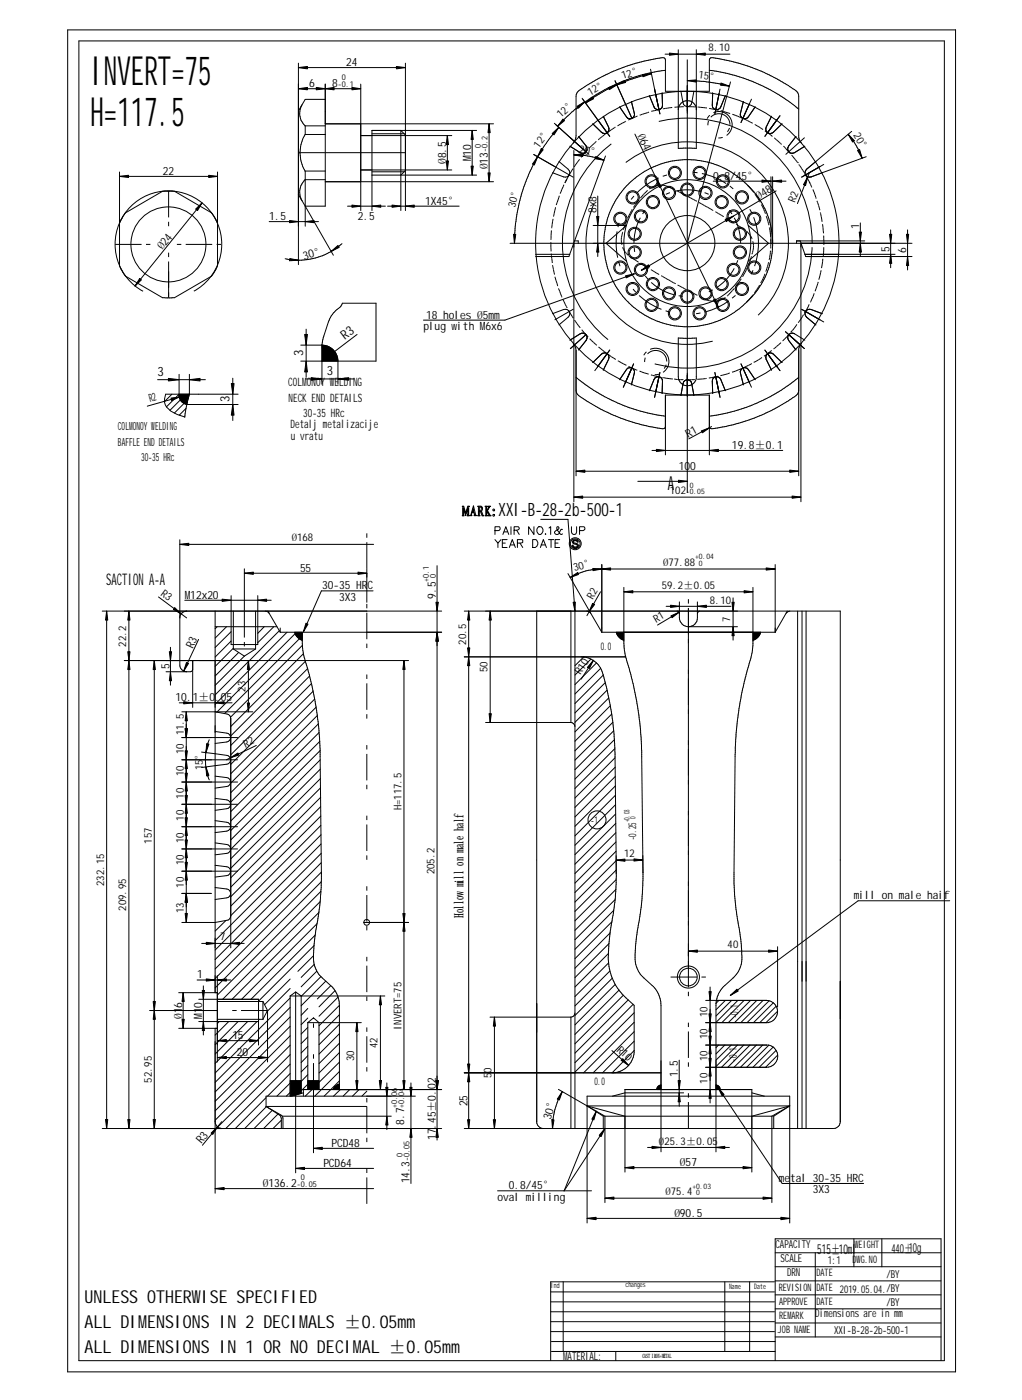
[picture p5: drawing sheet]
<svg xmlns="http://www.w3.org/2000/svg" width="235mm" height="322mm" viewBox="0 0 235 322" stroke-linecap="round" stroke-linejoin="round" font-family="sans-serif">
<defs><g id="words">
<g font-size="9.3">
<text x="20.8" y="19.5">INVERT=75</text>
<text x="20.8" y="29">H=117.5</text>
</g>
<text font-size="4.4" x="153.8" y="112.9">A</text>
<text font-size="4.2" x="114.8" y="118.8">XXI-B-28-2b-500-1</text>
<g font-size="4.1">
<text x="19.5" y="305.9">ALL DIMENSIONS IN 2 DECIMALS ±0.05mm</text>
<text x="19.5" y="300.1">UNLESS OTHERWISE SPECIFIED</text>
<text x="19.5" y="311.7">ALL DIMENSIONS IN 1 OR NO DECIMAL ±0.05mm</text>
</g>
<text font-size="3.7" x="24.5" y="134.8">SACTION A-A</text>
<text font-size="3.2" x="188.2" y="288.8">515±10ml</text>
<g font-size="3">
<text x="69.8" y="82.1" transform="rotate(-90 69.8 82.1)">3</text>
<text x="79.4" y="78.3" transform="rotate(-37 79.4 78.3)">R3</text>
<text x="36.3" y="86.6">3</text>
<text x="75.2" y="86.5">3</text>
<text x="52.9" y="92.7" transform="rotate(-90 52.9 92.7)">3</text>
<text x="106.7" y="211.3" transform="rotate(-90 106.7 211.3)">Hollow mill on male half</text>
</g>
<text font-size="2.9" x="205.3" y="288.6">440±10g</text>
<g font-size="2.7">
<text x="66.4" y="89">COLMONOY WELDING</text>
<text x="66.4" y="92.6">NECK END DETAILS</text>
<text x="69.8" y="96">30-35 HRc</text>
<text x="66.9" y="98.6">Detalj metalizacije</text>
<text x="67" y="101.3">u vratu</text>
</g>
<g font-size="2.6">
<text x="79.7" y="15.2">24</text>
<text x="71.2" y="20.1">6</text>
<text x="76.5" y="20.1">8</text>
<text x="133.1" y="35.2" transform="rotate(10 133.1 35.2)">20°</text>
<text x="146.7" y="31.4" transform="rotate(64 146.7 31.4)">Ø64</text>
<text x="37.5" y="40.2">22</text>
<text x="102.7" y="37.8" transform="rotate(-90 102.7 37.8)">Ø8.5</text>
<text x="108.5" y="37.2" transform="rotate(-90 108.5 37.2)">M10</text>
<text x="112.3" y="39" transform="rotate(-90 112.3 39)">Ø13</text>
<text x="164.2" y="41.3">0.8/45°</text>
<text x="97.9" y="47.1">1X45°</text>
<text x="174.6" y="46" transform="rotate(-30 174.6 46)">Ø48</text>
<text x="62" y="50.7">1.5</text>
<text x="82.4" y="50.7">2.5</text>
<text x="137.3" y="49.1" transform="rotate(-90 137.3 49.1)">8x8</text>
<text x="197.8" y="52.6" transform="rotate(-90 197.8 52.6)">1</text>
<text x="37.4" y="57.7" transform="rotate(-51 37.4 57.7)">Ø24</text>
<text x="70" y="59.8" transform="rotate(-15 70 59.8)">30°</text>
<text x="204.8" y="57.9" transform="rotate(-90 204.8 57.9)">5</text>
<text x="208.7" y="58.2" transform="rotate(-90 208.7 58.2)">6</text>
<text x="97.5" y="76">plug with M6x6</text>
<text x="98.1" y="73.4">18 holes Ø5mm</text>
<text x="34.5" y="92.6" transform="rotate(-16 34.5 92.6)">R2</text>
<text x="27.1" y="99.1">COLMONOY WELDING</text>
<text x="158.5" y="100.8" transform="rotate(-28 158.5 100.8)">R1</text>
<text x="27.1" y="102.7">BAFFLE END DETAILS</text>
<text x="32.5" y="106.2">30-35 HRc</text>
<text x="168.5" y="103.4">19.8±0.1</text>
<text x="156.3" y="108.2">100</text>
<text x="69.1" y="131.6">55</text>
<text x="42.5" y="137.9">M12x20</text>
<text x="74.2" y="135.7">30-35 HRC</text>
<text x="100.3" y="137.9" transform="rotate(-90 100.3 137.9)">9.5</text>
<text x="78.1" y="138.3">3X3</text>
<text x="44.4" y="149.5" transform="rotate(-65 44.4 149.5)">R3</text>
<text x="39" y="154.1" transform="rotate(-90 39 154.1)">5</text>
<text x="40.4" y="161.5">10.1±0</text>
<text x="49.5" y="161.5">.05</text>
<text x="196.6" y="207.1">mill on male haif</text>
<text x="45.4" y="225.3">1</text>
<text x="41.9" y="232.1" transform="rotate(-90 41.9 232.1)">6</text>
<text x="46.5" y="232.1" transform="rotate(-90 46.5 232.1)">0</text>
<text x="41.9" y="234.7" transform="rotate(-90 41.9 234.7)">Ø1</text>
<text x="46.5" y="234.7" transform="rotate(-90 46.5 234.7)">M1</text>
<text x="53.5" y="239.3">15</text>
<text x="54.5" y="243.2">20</text>
<text x="100.4" y="250.9" transform="rotate(-90 100.4 250.9)">02</text>
<text x="156.1" y="248.1" transform="rotate(-90 156.1 248.1)">1.5</text>
<text x="107.7" y="254.8" transform="rotate(-90 107.7 254.8)">25</text>
<text x="126.8" y="258" transform="rotate(-75 126.8 258)">30°</text>
<text x="46.4" y="263.6" transform="rotate(-50 46.4 263.6)">R3</text>
<text x="93.1" y="259" transform="rotate(-90 93.1 259)">8.7</text>
<text x="100.4" y="262.6" transform="rotate(-90 100.4 262.6)">17.45±0.</text>
<text x="74.5" y="268.8">PCD64</text>
<text x="76.3" y="264.2">PCD48</text>
<text x="156.5" y="268.5">Ø57</text>
<text x="60.5" y="273.5">Ø136.2</text>
<text x="94.3" y="272.6" transform="rotate(-90 94.3 272.6)">14.3</text>
<text x="117.1" y="273.9">0.8/45°</text>
<text x="179.3" y="272.2">metal 30-35 HRC</text>
<text x="187.2" y="274.9">3X3</text>
<text x="114.6" y="276.5">oval milling</text>
<text x="155.3" y="280.3">Ø90.5</text>
</g>
<g font-size="2.5">
<text x="163.2" y="11.8">8.10</text>
<text x="160.8" y="18" transform="rotate(8 160.8 18)">15°</text>
<text x="135.8" y="22.1" transform="rotate(-30 135.8 22.1)">12°</text>
<text x="143.4" y="18.2" transform="rotate(-18 143.4 18.2)">12°</text>
<text x="129.1" y="27.3" transform="rotate(-42 129.1 27.3)">12°</text>
<text x="124.1" y="34.2" transform="rotate(-54 124.1 34.2)">12°</text>
<text x="196.5" y="31.1" transform="rotate(60 196.5 31.1)">20°</text>
<text x="118.6" y="47.9" transform="rotate(-75 118.6 47.9)">30°</text>
<text x="183" y="46.7" transform="rotate(-69 183 46.7)">R2</text>
<text x="154.2" y="113.8">102</text>
<text x="67.2" y="124.7">Ø168</text>
<text x="132.2" y="131.6" transform="rotate(-15 132.2 131.6)">30°</text>
<text x="152.7" y="130.4">Ø77.88</text>
<text x="36.9" y="137" transform="rotate(37 36.9 137)">R3</text>
<text x="152.4" y="135.7">59.2±0.05</text>
<text x="136.5" y="138.1" transform="rotate(-60 136.5 138.1)">R2</text>
<text x="151" y="143.4" transform="rotate(-30 151 143.4)">R1</text>
<text x="163.4" y="139">8.10</text>
<text x="168.1" y="143.2" transform="rotate(-90 168.1 143.2)">7</text>
<text x="29" y="148.9" transform="rotate(-90 29 148.9)">22.2</text>
<text x="107.3" y="148.5" transform="rotate(-90 107.3 148.5)">20.5</text>
<text x="138.3" y="149.8">0.0</text>
<text x="112.2" y="154.8" transform="rotate(-90 112.2 154.8)">50</text>
<text x="133.7" y="155.5" transform="rotate(-57 133.7 155.5)">R10</text>
<text x="56.6" y="159.3" transform="rotate(-90 56.6 159.3)">23</text>
<text x="42.3" y="173.6" transform="rotate(-90 42.3 173.6)">10</text>
<text x="42.3" y="169.4" transform="rotate(-90 42.3 169.4)">11.5</text>
<text x="56.5" y="172.2" transform="rotate(-26 56.5 172.2)">R2</text>
<text x="42.3" y="178.8" transform="rotate(-90 42.3 178.8)">10</text>
<text x="46.7" y="177.4" transform="rotate(-90 46.7 177.4)">15</text>
<text x="46.7" y="175" transform="rotate(-90 46.7 175)">°</text>
<text x="42.3" y="183.9" transform="rotate(-90 42.3 183.9)">10</text>
<text x="42.3" y="189" transform="rotate(-90 42.3 189)">10</text>
<text x="92.4" y="186.6" transform="rotate(-90 92.4 186.6)">H=117.5</text>
<text x="136" y="189.7">-1</text>
<text x="34.9" y="194.3" transform="rotate(-90 34.9 194.3)">157</text>
<text x="42.3" y="194.2" transform="rotate(-90 42.3 194.2)">10</text>
<text x="143.7" y="197.5" transform="rotate(-1 143.7 197.5)">12</text>
<text x="146.5" y="193.5" transform="rotate(-90 146.5 193.5)">-0.25</text>
<text x="42.3" y="199.3" transform="rotate(-90 42.3 199.3)">10</text>
<text x="100" y="201.4" transform="rotate(-90 100 201.4)">205.2</text>
<text x="24" y="204" transform="rotate(-90 24 204)">232.15</text>
<text x="29" y="209.7" transform="rotate(-90 29 209.7)">209.95</text>
<text x="42.3" y="204.5" transform="rotate(-90 42.3 204.5)">10</text>
<text x="42.3" y="210.3" transform="rotate(-90 42.3 210.3)">13</text>
<text x="50.7" y="216.6">7</text>
<text x="167.5" y="218.4">40</text>
<text x="92.4" y="237.2" transform="rotate(-90 92.4 237.2)">INVERT=75</text>
<text x="162.9" y="239.3" transform="rotate(-90 162.9 239.3)">10</text>
<text x="162.9" y="234.2" transform="rotate(-90 162.9 234.2)">10</text>
<text x="169.9" y="234.6" transform="rotate(-90 169.9 234.6)">-0.1</text>
<text x="81.5" y="244.5" transform="rotate(-90 81.5 244.5)">30</text>
<text x="87" y="241.4" transform="rotate(-90 87 241.4)">42</text>
<text x="141.9" y="242" transform="rotate(42 141.9 242)">R10</text>
<text x="162.9" y="244.5" transform="rotate(-90 162.9 244.5)">10</text>
<text x="169.7" y="244.5" transform="rotate(-90 169.7 244.5)">-0.1</text>
<text x="34.9" y="249.4" transform="rotate(-90 34.9 249.4)">52.95</text>
<text x="113.2" y="248.3" transform="rotate(-90 113.2 248.3)">5</text>
<text x="113.2" y="247.1" transform="rotate(-90 113.2 247.1)">0</text>
<text x="136.9" y="249.8">0.0</text>
<text x="162.9" y="249.6" transform="rotate(-90 162.9 249.6)">10</text>
<text x="151.7" y="263.6">Ø25.3±0.05</text>
<text x="153.2" y="275.3">Ø75.4</text>
<text x="178.6" y="287.4">CAPACITY</text>
<text x="179.7" y="290.6">SCALE</text>
<text x="181.2" y="293.9">DRN</text>
<text x="190.6" y="291">1:1</text>
<text x="204.1" y="294.4">/BY</text>
<text x="187.7" y="303.3">Dimensions are in mm</text>
<text x="204.1" y="300.8">/BY</text>
<text x="192" y="307.2">XXI-B-28-2b-500-1</text>
<text x="129.7" y="313.3">MATERIAL:</text>
</g>
<g font-size="2.4">
<text x="196.8" y="287.5">WEIGHT</text>
<text x="188" y="294">DATE</text>
<text x="196.3" y="290.8">D</text>
<text x="197.2" y="290.8">WG.NO</text>
<text x="179.3" y="297.3">REVISION</text>
<text x="188" y="297.3">DATE 2019.05.04./BY</text>
<text x="179.4" y="300.5">APPROVE</text>
<text x="179.4" y="303.7">REMARK</text>
<text x="188" y="300.5">DATE</text>
<text x="179.1" y="306.9">JOB NAME</text>
</g>
<g font-size="1.9">
<text x="77.8" y="20.1">-0.1</text>
<text x="78.7" y="18.4">0</text>
<text x="110.7" y="34.1" transform="rotate(-90 110.7 34.1)">0</text>
<text x="112.3" y="35.1" transform="rotate(-90 112.3 35.1)">-0.2</text>
<text x="98.7" y="134" transform="rotate(-90 98.7 134)">+0.1</text>
<text x="100.3" y="133.1" transform="rotate(-90 100.3 133.1)">0</text>
<text x="91.4" y="255.1" transform="rotate(-90 91.4 255.1)">+0.</text>
<text x="91.4" y="252.4" transform="rotate(-90 91.4 252.4)">06</text>
<text x="93" y="255.1" transform="rotate(-90 93 255.1)">+0.</text>
<text x="93" y="252.4" transform="rotate(-90 93 252.4)">04</text>
<text x="92.7" y="266.4" transform="rotate(-90 92.7 266.4)">0</text>
<text x="94.3" y="267.4" transform="rotate(-90 94.3 267.4)">-0.05</text>
<text x="68.3" y="273.5">-0.05</text>
<text x="69.3" y="271.9">0</text>
</g>
<g font-size="1.7">
<text x="157.9" y="113.8">-0.05</text>
<text x="158.8" y="112.3">0</text>
<text x="160" y="128.8">+0.04</text>
<text x="160.9" y="130.3">0</text>
<text x="144.9" y="189.3" transform="rotate(-90 144.9 189.3)">+0.03</text>
<text x="146.3" y="188.5" transform="rotate(-90 146.3 188.5)">0</text>
<text x="159.4" y="273.8">+0.03</text>
<text x="160.3" y="275.3">0</text>
<text x="126.8" y="296.7">Ind</text>
<text x="144" y="296.4">changes</text>
<text x="167.9" y="296.9">Name</text>
<text x="173.7" y="296.9">Date</text>
</g>
<text font-size="1.4" x="147.9" y="312.8">CAST IRON+METAL</text>
</g></defs>
<g fill="none" stroke="#000" stroke-width=".23">
<path d="M18.2 9.4h199.2v304h-199.2zM68.7 14.5v46.4M68.7 15.6h24.6M74.9 19.4v28.1h-4.6M83.1 19.4v29.1M93.3 14.5v34M141.6 18.6l3.9 8.7M149.8 15.9l2.1 10.3M150 17l-2.5 .6-4.3 1.4-4.2 2-4.2 2.7M153.1 12.5h15M153.2 16.2a39.9 39.9 0 0 0-10.5 2.8l-3.5 1.6-1.8 1.1-2.4 1.6-2.4 1.8M156.2 11.5v22.7h4.1v-22.7"/>
<path d="M158.2 19.7v6.4M158.2 18.6l4.1 .2 5.6 1M163.3 16.2a39.1 39.1 0 0 1 8.6 2.1l5.4 2.3 3.2 2 3.4 2.5M168.2 18.9l-2.6 9.9M220 6.8v309.2h-204.4v-309.1h204.4M27.5 39.6v21.6l1.4 2.4 8.5 5h.8h2l8.5-5 1.4-2.4v-21.6M68.7 20.4h14.4M69.6 24.1a3.9 3.9 0 0 0 .6 4.9h4.7M70.2 31h4.7M70.3 29a4.3 4.3 0 0 1-.6 3.1l-.1 .4a8.6 8.6 0 0 0-.3 4.6l.9 2.3h4.7M70.3 39.4v12.7M74.9 28.5h38.7"/>
<path d="M74.9 22.9h-4.6l-1.6 2.7M83.1 31.2h20.9M83.1 39.1h20.9M85.6 39.6h7.5M85.6 30.8h7.5M93.3 31.1l-1-1.1v18.5M93.3 39.3l-1 1M103 31.2v7.9M108.7 30v10.3M109.7 30h-24.1v18.5M112.6 28.5v13.4M122.9 35.6l9.1 5.2"/>
<path d="M127.6 28.4l3.7 3.3M127.9 28.6l3.4 3.1M128.7 29.3l-2.7 3.3a39.8 39.8 0 0 0-6.7 15.5l-.6 3.3-.3 4.6M128.7 37.2l2.1 1.8a1.04 1.04 0 0 1 .3 1.3 1.04 1.04 0 0 1-1.3 .5l-2.6-1M131.3 31.7l4.3 3.8M132 33l.5-1 .1-.7v-9.1a3 3 0 0 1 2.1-2.2 42.5 42.5 0 0 1 15-6.2l2.1-.4a.98 .98 0 0 1 1.4 .4v7.2h10.1l.1-7.5a1.18 1.18 0 0 1 1.4-.1l2 .4a40.9 40.9 0 0 1 16.7 7.4l.4 1v9.5l.6 1.3M132.1 34.7v80.9M132.1 35.7l3.5 .3 3.5 .9M133.2 31.4l1.8 2.2a1.04 1.04 0 0 1-.1 1.4 1.04 1.04 0 0 1-1.3 .2l-2.4-1.5M134 22.6l3.5 4.9M134.6 23.4l-2.9 2.4-3.3 3.3M136.9 26.7l3.5 4.7"/>
<path d="M138.9 26.8l1.2 2.5a1.03 1.03 0 0 1-.3 1.3 1.03 1.03 0 0 1-1.3-.1l-2-2M139.4 35.9l-8.4 23.2h-7.7M145.4 23.4l.6 2.7a1.01 1.01 0 0 1-.5 1.2 1.01 1.01 0 0 1-1.3-.4l-1.5-2.3M146.2 30.9l19.2 39.9M150.7 20.5l1 4.8M152.4 21.4l.1 2.8a1.01 1.01 0 0 1-.8 1 1.01 1.01 0 0 1-1.1-.6l-1.1-2.6M156.8 21l.5 2.7a1 1 0 0 0 1 .9 1 1 0 0 0 1-.9l.5-2.7M160.3 24.8a2.1 2.1 0 0 0-2.2-1.6 2.1 2.1 0 0 0-1.9 2.1M164.1 21.4l-.1 2.8a1.01 1.01 0 0 0 .8 1 1.01 1.01 0 0 0 1.1-.6l1.1-2.6M165.6 21.5l-1 4.7M165.8 20.5l-1 4.8M171.2 23.4l-.7 2.7a1.01 1.01 0 0 0 .5 1.2 1.01 1.01 0 0 0 1.3-.4l1.6-2.3"/>
<path d="M172.6 23.8l-2 4.4M173 22.8l-2 4.5M177.6 26.8l-1.2 2.5a1.03 1.03 0 0 0 .3 1.3 1.03 1.03 0 0 0 1.4-.1l1.9-2M179.6 26.7l-3.5 4.7M183.3 31.4l-1.7 2.2a1.04 1.04 0 0 0 0 1.4 1.04 1.04 0 0 0 1.3 .2l2.4-1.5M185.2 31.7l-4.3 3.8M186.4 39.8l-2.8 7.1M189.7 37.9l-5.1 2.9M195.3 30.9l1.8 2.7 1.4 2.8M196.1 30.3l-10.4 8.7a1.04 1.04 0 0 0-.2 1.3 1.04 1.04 0 0 0 1.2 .5l12.7-4.7M27.5 40.6h22.6M27.5 51.4l1.4-2.4 8.5-4.9 .4-.1 2.4 .1 8.5 4.9 1.4 2.4"/>
<path d="M46.5 46.7l-15.4 19.2M62 51h11.3M68.7 44.8l1.6 2.7M70.3 47.5l6.5 11.3M74.9 41.9h38.7M74.9 41.4h-4.7a3.9 3.9 0 0 0-.6 4.9M78.7 56.1a15.1 15.1 0 0 1-13 3.5M80 47.5h8.7M85.6 40.3h24.1M89.2 47.5h16.5M117.4 56h14.7M123.3 58.6h7.9"/>
<path d="M132.3 55.5h.8v.5M136.6 56h7M136.6 51.9h7.6l-4.7 4.1 4.7 4.1M137.6 45.2v13.9M164.2 41.7h16.8M172.3 51.9l4.7 4.1-4.7 4.1M177.5 40.7v15.3M177.8 55l.1 .4M177.9 40.7v15.9a18.6 18.6 0 0 1-4.8 11.8 20.4 20.4 0 0 1-8.9 5.9 19.1 19.1 0 0 1-17.9-3.3l-.8-.5a18.9 18.9 0 0 1-3.7-4.6 19.3 19.3 0 0 1 0-19.8 18.4 18.4 0 0 1 4.5-5.1l2.2-1.6 1.6-.8 2.1-.9 3-.7a19.2 19.2 0 0 1 16.7 5.4l1.2 1.2a18.3 18.3 0 0 1 4.7 11M178.7 44l-31 18.3M184.2 55.5l1.3 3.6h24.5M185.3 58.6h20.8"/>
<path d="M198.1 51.3v7.8M199.1 55.5h-15.7v.5M205.1 52.9v8.8M209 52.9v9.3M210 56h-25.6v59.6M69.3 79.5h4.8a3.7 3.7 0 0 1 3.7 3.7v5.3M70.5 75.8v11.1M82.2 77l-8.1 6.2M127.2 72.2l2.6-.9a1.04 1.04 0 0 1 1.3 .4 1.04 1.04 0 0 1-.3 1.4l-2.1 1.7M131.2 78.3l2.4-1.4a1.04 1.04 0 0 1 1.3 .2 1.04 1.04 0 0 1 .1 1.3l-1.8 2.2M132 71.2l-4.2 2.4M132 79.1l.5 .9 .1 .8v28.8"/>
<path d="M134.9 77.1l-3.6 3.2M146 63.1l-29.8 10.6h-18.7M156.2 77.8h4.1v9.4a2.1 2.1 0 0 1-2.2 1.6 2.1 2.1 0 0 1-1.9-2zM180.8 76.4l4.4 3.9M184.5 79.1l-.6 1.3v29.2M184.6 71.2l5.1 3M185.3 78.3l-2.4-1.4a1.04 1.04 0 0 0-1.3 .2 1.04 1.04 0 0 0 0 1.3l1.7 2.2M189.3 72.2l-2.6-.9a1.04 1.04 0 0 0-1.2 .4 1.04 1.04 0 0 0 .2 1.4l2.1 1.7M36.3 87.4h11M39.5 92l-5.6 1.5M39.6 90.8l-1.7 1.7M41.1 90.9l-2.8 2.8"/>
<path d="M41.1 90.8a2.37 2.37 0 0 0 1.9 2.4M41.2 86.2v4.6M41.5 92.1l-2.4 2.4M42.4 92.9l-2.3 2.3M42.5 96h.1M42.8 94.1l-1.5 1.5M43 93.2h11.8M43.6 90.8l-.6 2.4M43.6 90.8l-2.4 .7M43.6 86.2v4.6M53.6 87.1v9.7M54.8 90.8h-16.7a2.96 2.96 0 0 0 1.2 3.9l1.5 .7 1.7 .6 .5-2.8"/>
<path d="M69.3 83.2h17.3v-13.4h-7.8l-.3 .7-.6 .5a6.8 6.8 0 0 0-2.3 3.2l-1.2 3.6-.3 1.5v9.2M70.4 87.3h11.1M132.6 89.9a3 3 0 0 0 2.1 2.2 43.2 43.2 0 0 0 14.2 6l2.9 .5a.98 .98 0 0 0 1.4-.4M132.6 86.9l2.7 2a38.8 38.8 0 0 0 9.3 4.9l1.2 .4a39.4 39.4 0 0 0 7.4 1.7M136.5 83.5l2-1.9a1.03 1.03 0 0 1 1.3-.1 1.03 1.03 0 0 1 .3 1.2l-1.2 2.5M140.4 80.6l-3.5 4.8M142.7 87.4l1.5-2.3a1.01 1.01 0 0 1 1.3-.3 1.01 1.01 0 0 1 .5 1.1l-.6 2.7M145.5 84.7l-2 4.5M145.9 83.8l-2 4.4M149.5 90l1.1-2.6a1.01 1.01 0 0 1 1.1-.6 1.01 1.01 0 0 1 .8 1l-.1 2.8M151.7 86.8l-1 4.7M151.9 85.8l-1 4.7"/>
<path d="M156.8 91.1l.5-2.8a1 1 0 0 1 1-.8 1 1 0 0 1 1 .8l.5 2.8M158.2 85.9v5.4M163.8 98.2l-5.2 2.9M164.6 85.8l1.2 5.7M167 90l-1.1-2.6a1.01 1.01 0 0 0-1.1-.6 1.01 1.01 0 0 0-.8 1l.1 2.8M170.6 83.8l2.4 5.4M173.9 87.4l-1.6-2.3a1.01 1.01 0 0 0-1.3-.3 1.01 1.01 0 0 0-.5 1.1l.7 2.7M176.1 80.6l3.5 4.8M180 83.5l-1.9-1.9a1.03 1.03 0 0 0-1.4-.1 1.03 1.03 0 0 0-.3 1.2l1.2 2.5M183.9 86.9l-2.7 2a41.3 41.3 0 0 1-11.7 5.7l-2 .5-4.2 .8M183.9 89.9v.3a5.7 5.7 0 0 1-2.8 2.3 42.6 42.6 0 0 1-17.2 6.2l-.5-.2-.1-.3M106.4 116.6h.4l.4 1.6 .5-1.6h.4l-.2 .1v2l.2 .1h-.6l.2-.1v-1.7l-.5 1.8-.5-1.8v1.6l.1 .2h-.4l.2-.1v-2z"/>
<path d="M108.9 117.1l.2 .9h-.4zM109 116.5l.7 2.3h-.6l.2-.2-.2-.5h-.4l-.2 .4 .2 .3h-.5zM110 116.6h.7l.4 .3v.4l-.3 .4 .6 1.1h-.4l-.4-1h-.2v.9l.1 .1h-.5l.2-.1v-2zM110.4 116.7a.45 .45 0 0 1 .4 .5 .45 .45 0 0 1-.4 .4zM111.7 116.6h.5l-.1 .1v1l.5-1-.2-.1h.5l-.7 1 .9 1.2h-.7l.2-.2-.5-.9v.9l.1 .2h-.5l.1-.1v-2zM113.6 117.2l.3 .2-.2 .3-.2-.3zM113.6 118.5l.3 .1-.2 .3-.2-.3zM124.5 119.6h6.3l1.6 21.1v119.2M132.1 114.5h52.3M132.6 108.5h51.3M146.9 110.9h11.3M150.1 103.7h30.1"/>
<path d="M153.2 104.8v-13.8h10.1v13.8M36.5 137.5l6.5 4.8M41.4 125.4h44.6M41.4 124.3v28.9a1.59 1.59 0 0 0 1.6 1.5M42.5 138.2h19.9M53.2 137.2v11.2h6.2v-11.2M56.3 132h28.2M56.3 131v9.7M84.5 131v7.7M85.9 136.1h-11.9l-4.2 9.4M100.6 130.3v132.3M114 124.3l.6 .8 .8-.8"/>
<path d="M114 122.2l1-.1 .1-.2v-.5l-1.1-.1v1.8M114.6 125.1v1M115.7 125.1h.6M115.8 123.1l.7-1.8 .6 1.8M116.1 122.5h.7M116.8 124.3h-1.1v1.8h1.1M117.3 126.1l.6-1.8 .8 1.8M117.6 125.5h.8M117.6 121.3v1.8M118.4 122.1l.9-.1 .2-.4-.2-.3h-.9v1.8M119 122.1l.5 1M119.1 125.1l1.1-.1 .2-.6-1.3-.1v1.8"/>
<path d="M119.7 125.1l.7 1M122.6 124.3h.6a.97 .97 0 0 1 .7 .9 .97 .97 0 0 1-.7 .9h-.6zM122.9 121.3v1.8l-1.2-1.8v1.8M124 121.3a.9 .9 0 0 1 1.1 .8 .9 .9 0 0 1-1 1 1.08 1.08 0 0 1-.1-1.8zM124.4 126.1l.7-1.8 .7 1.8M124.6 125.5h.9M125.6 122.9l-.1 .1h.2M126.3 124.3h1.2M126.4 121.6l.4-.3v1.8M126.9 124.3v1.8M127.8 125.1h.7M128.9 124.3h-1.1v1.8h1.1"/>
<path d="M129.5 122l-.3-.1-.3 .6a.59 .59 0 0 1-.6 .6 .59 .59 0 0 1-.6-.6l.9-.6 .1-.2-.1-.4h-.3l-.1 .2 .2 .7 .6 .8 .4 .1 .1-.2M130.8 132.1l7.8 13.5M131.6 121.3v1.2a.59 .59 0 0 0 .6 .6 .59 .59 0 0 0 .6-.6v-1.2M132 124.4a.79 .79 0 0 1 1.1 .4l-.2 .1a.39 .39 0 0 0-.5-.4 .39 .39 0 0 0-.3 .5l.4 .1a.61 .61 0 0 1 .7 .7 .61 .61 0 0 1-1 .4l-.5-.4v-.2h.3a.51 .51 0 0 0 .5 .4 .51 .51 0 0 0 .4-.4l-.9-.4a.43 .43 0 0 1 0-.8zM133.4 122.2l1.1-.1 .2-.5-.2-.3h-1.1v1.8M138.3 136.3l-3.2 5.5M138.6 130v15.6M143.6 135.3v12.9a43.8 43.8 0 0 0 1.9 8.4l1.6 7.9 .4 3.8 .2 4.6 .3 29.8-.4 6.3-.9 5.4-.4 4.1a7.2 7.2 0 0 0 2 6.7 11.2 11.2 0 0 1 3.1 3.3l.6 1.5 .2 1.5v33.8M143.6 136.3h29.8M153.4 139.6h14.9M156.4 138.6v3.7a2.1 2.1 0 0 0 2.1 2M160.6 138.6v3.7a2.03 2.03 0 0 1-2.1 2"/>
<path d="M168.8 137.7v9.7M173.4 135.3v13.3l-.2 1.2-1.8 7.2-1.1 5-.5 3.7-.5 6.4-.3 31.5 .7 7.5a43.3 43.3 0 0 1 1 10.7 6 6 0 0 1-1.9 3.4 10 10 0 0 0-3.5 4l-.5 1.9M178.5 131h-40.7l-3 .5-1.8 .7-1.7 .8M178.5 130v15.6M23.5 140.7h78.2M24.6 140.7v119.2M28.6 152.1h65.5M29.7 140.7v119.2M35.5 152.1v107.8M39.2 149.1v8.7M43 140.7a1.59 1.59 0 0 0-1.6 1.6M44.4 154.2l-.3 .4-.2 .1h-5.7"/>
<path d="M44.4 152.1v10.8M45.7 147.3l-3.4 7.3M49.5 140.7v87.9M49.5 144.3h14.3M50 144.3l-.5 .5M52.2 144.3l-2.7 2.7M53.2 147.6l-3.7 3.7M53.2 145.5l-3.7 3.6M53.7 149.3l-4.2 4.2M53.7 149.5h5.1M53.7 149.5l2.6 1.6M53.7 140.7v8.8"/>
<path d="M54.9 150.3l-5.4 5.4M56.3 151.1l-6.8 6.7M57.2 152.1v11.8M58.8 149.5l-2.5 1.6M58.8 140.7v8.8M58.9 148.4l-.1 .1M60.8 144.3l-1.4 1.6M61.1 140.7l.7 .3 .2 .3M61.7 140.7l2.8 4.9M63 144.3l-3.6 3.7M64.3 145.3l-14.8 14.7M64.5 145.6h37.2"/>
<path d="M64.5 144.6v1M66.1 145.6l-16.6 16.6M67.9 145.6l.3 .7 .7 .8M67.9 146l-18 18M68.9 147.1l-17.2 17.2M68.9 147.1l.7 .4M69.6 145.6v3M69.6 148.6l-16.5 16.6M69.6 148.6l.2 2M69.8 150.6l-16.7 16.7M69.8 150.6l1.9 6.8M70.3 152.3l-17.2 17.2"/>
<path d="M70.8 154l-17.7 17.7M71.3 155.7l-18.2 18.1M71.7 157.4l1.1 5.4 .6 5.9M71.7 157.4l-18.6 18.7M72.1 159.2l-19 19M93 152.1v98.8M106.9 151.3h37.2M106.9 140.7h86.6v117.7a1.59 1.59 0 0 1-1.6 1.5h-85M107.9 140.7v119.2M112.9 140.7v25.7M123.6 140.7v117.7a1.6 1.6 0 0 0 1.5 1.5M131.4 140.7v25.7"/>
<path d="M134.2 151.3a5.4 5.4 0 0 1 4.9 4.9l.7 2.8a67.1 67.1 0 0 1 1.8 15.2l.3 27M134.4 151.3l-2 2M135.1 140.7l.7 .3 .2 .3M136.1 151.8l-3.7 3.7M136.6 152.1l-2.8 4.3M137.3 152.7l-4.9 5M138.3 153.9l-5.9 5.9M138.6 145.6h39.9M138.9 155.5l-6.5 6.5M139.4 157.2l-7 7M139.8 158.9l-7.4 7.5M141.9 145.6l.5 1 1.2 .9"/>
<path d="M155.9 140.7l.5 .3M156.4 141l-5 3M156.4 141v.3M158.5 140.2v79.9M158.5 144.3h11.3M161.1 140.7l-.4 .2-.1 .4M175.1 145.6a2.6 2.6 0 0 1-1.7 1.9M181.3 140.7l-2.8 4.9M181.9 140.7l-.9 .6M183.6 140.7v119.2M184.7 140.7v119.2M185.6 140.7v119.2"/>
<path d="M41.3 161.9h12.1M41.9 163.9h16.3M41.9 169.9h12.8M41.9 175h12.8M42.9 163.9v48.6M46.4 173.2l5.8 .8a1.03 1.03 0 0 1 .9 1 1.03 1.03 0 0 1-.9 1l-5.8 .8M48.2 170.4a12.4 12.4 0 0 0 0 9.2M49.5 163.9l2.8 .6a1.04 1.04 0 0 1 .8 1v52.8M49.5 168.5l2.7 .4a1.03 1.03 0 0 1 .9 1 1.03 1.03 0 0 1-.9 1l-2.7 .3M49.5 178.8l2.7 .3a1.03 1.03 0 0 1 .9 1 1.03 1.03 0 0 1-.9 1l-2.7 .4M59 171.7l-6.9 3.3M72.4 161l-19.3 19.4"/>
<path d="M72.8 162.9l-19.7 19.7M73.1 164.8l-20 19.9M73.3 166.7l-20.2 20.2M73.4 168.7l-20.3 20.4M73.4 168.7l.2 2.1M73.6 170.8l.4 30.4M73.6 170.8l-20.5 20.5M73.7 172.9l-20.6 20.5M73.7 177.2l-20.6 20.6M73.7 175l-20.6 20.6M73.8 179.3l-20.7 20.7M111.8 166.4h19.6"/>
<path d="M131.4 166.4a1.03 1.03 0 0 1 1 .9M140.2 160.7l-7.8 7.9M140.5 162.5l-8.1 8.2M140.8 164.5l-8.4 8.4M141.1 166.4l-8.7 8.7M141.3 168.3l-8.9 9M141.5 170.3l-9.1 9.1M141.6 172.4l-9.2 9.2M141.6 174.5l-9.2 9.3M141.6 176.7l-9.2 9.3M141.6 178.8l-9.2 9.4M41.9 180.1h12.8"/>
<path d="M41.9 185.2h12.8M41.9 190.4h12.8M41.9 195.5h12.8M49.5 183.9l2.7 .3a1.03 1.03 0 0 1 .9 1 1.03 1.03 0 0 1-.9 1.1l-2.7 .3M49.5 189l2.7 .4a1.03 1.03 0 0 1 .9 1 1.03 1.03 0 0 1-.9 1l-2.7 .4M49.5 194.1l2.7 .4a1.03 1.03 0 0 1 .9 1 1.03 1.03 0 0 1-.9 1l-2.7 .4M49.5 199.3l2.7 .3a1.03 1.03 0 0 1 .9 1 1.03 1.03 0 0 1-.9 1.1l-2.7 .3M73.8 181.5l-20.7 20.7M73.8 185.8l-20.7 20.7M73.8 183.6l-20.7 20.7M73.9 190.1l-20.8 20.8M73.9 187.9l-20.8 20.8"/>
<path d="M73.9 192.3l-24.4 24.3M73.9 194.4l-24.4 24.4M74 196.5l-24.5 24.5M74 198.7l-24.5 24.5M141.7 183.2l-9.3 9.3M141.7 181l-9.3 9.3M141.7 185.3l-9.3 9.4M141.7 187.5l-9.3 9.3M141.8 189.6l-9.4 9.4M141.8 191.8l-9.4 9.4M141.8 193.9l-9.4 9.5M141.8 196.1l-9.4 9.5"/>
<path d="M141.9 197.1v4M141.9 198.2l-9.5 9.6M148 198.1h-6.1M41.9 200.6h12.8M41.9 205.8h6.7M46.4 217.3h9.8M49.5 204.4l2.7 .4a1.03 1.03 0 0 1 .9 1 1.03 1.03 0 0 1-.9 1l-2.7 .4M52 212l-2.5 2.4M53.1 211a1.04 1.04 0 0 1-.8 .9l-2.8 .6h-7.6M72.3 217.8l-12.8 12.8M72.6 215.4l-14.8 14.8M73 212.8l-.7 5.7a8.3 8.3 0 0 0 .6 5.2"/>
<path d="M73 212.8l-17.4 17.4M73.4 210.2l-20 20M73.7 207.7l-22.4 22.5M73.9 205.3l-23.9 23.9M74 201l-.2 5.9-.8 5.9M74 200.9l-24.5 24.5M74 203.1l-24.5 24.4M83.8 212.5h10.3M140.1 219.6l-7.7 7.7M140.2 217.3l-7.8 7.9M140.5 214.9l-8.1 8.1M140.9 212.3l-8.5 8.5"/>
<path d="M141.3 209.7l-8.9 8.9M141.6 207.2l-9.2 9.2M141.8 204.8l-9.4 9.5M141.9 201.1a71.8 71.8 0 0 1-1.5 14.2l-.4 5.2 .2 2.1a12.6 12.6 0 0 0 3 6.3l2.8 2.6v10.8a5.1 5.1 0 0 1-4.7 4.8M141.9 200.4l-9.5 9.5M141.9 202.6l-9.5 9.5M158.5 219.1h20.5M179 218v13.9M218.7 207.5h-21.1l-29.5 21.8M34.5 232.7h15.5M41.1 228.6h8.9M41.1 236.8h8.9"/>
<path d="M42.2 228.6v8.2M45.4 225.7h7.7M45.8 230.2h13.7v10.5M45.8 235.3h13.7M46.8 227.1v11.3M49.5 236.8v38M50 224.7v19.9M50 239.7h9.5M50 234.8h10.5M50 230.7h10.5M50.5 235.3l-.5 .4M52.7 235.3l-3.2 3.1"/>
<path d="M54.8 235.3l-5.3 5.3M57 235.3l-7.5 7.5M59.2 235.3l-9.7 9.6M59.7 234.8l-.2 .1M60.5 230.7l1.1 2M60.5 230.7v4.1M61.6 232.7v11.9M61.6 232.7l-1.1 2.1M66.8 229.4h21.8M66.8 229.4v23.1M66.8 229.4l1.3-.9 1.2 .9v22.4M66.8 225.5l-5.9 5.9"/>
<path d="M66.8 227.7l-5.4 5.3M66.8 229.9l-17.3 17.2M66.8 232l-17.3 17.3M66.8 234.2l-17.3 17.3M66.8 236.4l-17.3 17.2M66.8 238.6l-17.3 17.2M70.9 235.5l1.3-1.1 1.2 1.1v15.4M70.9 235.5v15.4M70.9 235.5h12.3M70.9 232.3l-1.6 1.5M70.9 234.5l-1.6 1.5M70.9 236.6l-1.6 1.6"/>
<path d="M70.9 238.8l-1.6 1.6M72.2 220.1l-3.6 3.6M72.3 222.1l-3 3M72.9 223.7l-3.6 3.6M72.9 223.7a10.9 10.9 0 0 0 3.2 3.3 6.2 6.2 0 0 1 2 4.5M73.9 224.9l-4.6 4.6M75 226l-5.7 5.6M76.2 227l-3.1 3.1M77.1 228.2l-3.7 3.7M77.9 229.6l-4.5 4.4M78.1 231.5l-4.7 4.7M78.1 233.7l-4.7 4.7"/>
<path d="M78.1 235.9l-4.7 4.7M78.1 238.1l-4.7 4.7M78.1 231.5v19.4M82.2 235.5v15.4M87.6 229.4v21.5M112.8 234.3h18.6M113.8 234.3v25.6M131.4 234.3v25.6M132.4 233.3a.94 .94 0 0 1-1 1M140.1 221.8l-7.7 7.7M140.4 223.6l-8 8.1M141 225.3l-8.6 8.6"/>
<path d="M141.6 226.7l-9.2 9.3M142.5 228l-10.1 10.2M143.5 229.2l-11.1 11.2M144.7 230.3l-12.3 12.3M145.8 231.3l-13.4 13.5M146 233.2l-13.6 13.7M146 235.4l-11.6 11.7M146 237.6l-9.4 9.5M146 239.8l-7.3 7.3M162.5 230.4h14M163.5 227.3v26.7M164.8 231.1v34.2"/>
<path d="M165.5 230.4l-.7 .7M167 230.4l-2.2 2.2M168.4 230.4l-3.6 3.6M169.9 230.4l-5.1 5.1M171.3 230.4l-5.1 5.1M172.8 230.4l-5.1 5.1M174.2 230.4l-5.1 5.1M175.7 230.4l-5.1 5.1M176.4 230.4a2.58 2.58 0 0 1 2.6 2.4 2.58 2.58 0 0 1-2.1 2.7h-14.4M177.1 230.5l-5.1 5M178.1 231l-4.6 4.5M178.7 231.8l-3.8 3.7"/>
<path d="M179 232.9l-2.6 2.6M23.5 259.9h78.2M49.5 258.3a1.59 1.59 0 0 0 1.6 1.6M50 243.6h11.6M51.1 258.3l-4.5 5.5M61.3 252.8l-7.1 7.1M61.3 254.8l3.3 2.2 .2 .6v2.3M61.3 254.8l3.6 2.2 .3 .7v2.2M61.3 254.8h23.2M61.3 254.9l-5 5M62.7 255.7l-4.2 4.2M64 256.6l-3.3 3.3"/>
<path d="M64.8 258l-1.9 1.9M65.2 257.1h24.9M66.8 240.7l-17.3 17.3M66.8 242.9l-16.7 16.7M66.8 245.1l-14.8 14.8M66.8 247.3l-5.2 5.2M66.8 249.5l-3 3M66.8 251.6l-.9 .9M66.8 248.9h2.5M68.1 252.2v17.9M69.8 251.7l-2.8 .8M70.9 241l-1.6 1.5"/>
<path d="M70.9 243.1l-1.6 1.6M70.9 245.3l-1.6 1.6M70.9 247.5l-1.6 1.6M70.9 249.7l-1.6 1.5M70.9 248.9h2.5M71.8 250.9l-1.5 1.6M72.2 250.9v14.6M78.1 240.3l-4.7 4.7M78.1 242.4l-4.7 4.7M78.1 244.6l-4.7 4.7M78.1 246.8l-5.6 5.7M78.1 248.9l-3.5 3.6"/>
<path d="M78.1 249.7l-1 .6-.4 .6M78.4 250.9l-1.6 1.6M80.5 250.9l-1.5 1.6M82.7 250.9l-1.5 1.6M84.5 251.3l-1.2 1.2M89.1 249.4v10.8M94.6 249.4v23.2M95.6 252.5h-34.3v2.3M101.7 250.9h-31.9v1.6M106.9 247.1h45.3M128.6 250.9l10.7 6.2M129.5 251.4l-1.1 2.2-.6 1.9-.5 2.4-.1 2"/>
<path d="M135.2 254.7l8.7 2.4M135.2 254.7l3.7 2.4v2.8M135.2 254.7h46.6M137.3 255.9l-7.4 18.4 9.4-14.4M139.3 257.1v19.9M139.3 257.1h38.5M140.9 242l3.8 3.4M146 242l-5.1 5.1M152.2 249.9a1.09 1.09 0 0 0-1 1M156.4 244.2v10.6M157.4 251.7h-13.5l-2.9 .8M162.5 240.7h14.4l1.1 .5"/>
<path d="M164.8 249.9a1.09 1.09 0 0 1 1 1M165.4 250.5l14.7 22.1h18.7M165.4 240.7l-.6 .6M166.9 240.7l-2.1 2M168.4 240.7l-3.6 3.5M169.8 240.7l-5 4.9M171.2 240.7l-5.1 5.1M172.7 240.7l-5.1 5.1M173.1 251.7l2.9 .8M174.2 240.7l-5.2 5.1M175.6 240.7l-5.1 5.1M177 240.7l-5.1 5.1"/>
<path d="M178 241.2l-4.6 4.6M178 241.2a2.58 2.58 0 0 1 .9 2.8 2.58 2.58 0 0 1-2.4 1.8h-14M178.7 241.9l-3.9 3.9M179 243l-2.7 2.8M181.8 254.7l-4.1 2.4v19.9M181.8 254.7l-3.7 2.4v2.8M181.8 254.7l-8.7 2.4M49.5 273.8h36.5M68.1 269.1h17.9M72.2 264.5h13.8M114.6 274.3h21.6M139.3 276h38.4"/>
<path d="M143.9 269.9v-19h29.2v19M143.9 268.9h29.2M149.1 264.3h18.8M126.8 297.5h51.5M126.8 299.8h51.5M129.7 295.2v16.1M135.2 280.6h46.6M135.2 281.7v-29.2h46.6v29.2M166.9 295.2v16.1M172.6 295.2v16.1M178.3 295.2h-51.5v18.2M178.5 291.7h38.2"/>
<path d="M178.5 288.5h38.2M178.5 298.2h38.2M178.5 295h38.2M187.7 288.5v19.4M196.6 285.3v6.4M203 285.3v6.4M126.8 302.1h51.5M126.8 304.4h51.5M126.8 306.7h51.5M127 309h51.5M127 311.3h51.5M141.8 311.3v2.1"/>
<path d="M178.5 313.4v-28.1h38.2v28.1M178.5 307.9h38.2M178.5 304.7h38.2M178.5 301.4h38.2"/>
<circle cx="155.4" cy="39.8" r="1.52"/>
<circle cx="155.4" cy="39.8" r="1.26"/>
<circle cx="161.1" cy="39.8" r="1.27"/>
<circle cx="161.1" cy="39.8" r="1.52"/>
<circle cx="38.8" cy="56.3" r="8.6"/>
<circle cx="142.8" cy="50.4" r="1.51"/>
<circle cx="142.8" cy="50.4" r="1.26"/>
<circle cx="145.7" cy="45.4" r="1.27"/>
<circle cx="145.7" cy="45.4" r="1.52"/>
<circle cx="146.1" cy="53.9" r="1.51"/>
<circle cx="146.1" cy="58.1" r="1.51"/>
<circle cx="146.1" cy="53.9" r="1.26"/>
<circle cx="146.1" cy="58.1" r="1.26"/>
<circle cx="147.6" cy="49.8" r="1.51"/>
<circle cx="147.6" cy="49.8" r="1.26"/>
<circle cx="150" cy="41.8" r="1.27"/>
<circle cx="150" cy="41.8" r="1.52"/>
<circle cx="150.3" cy="46.5" r="1.27"/>
<circle cx="150.3" cy="46.5" r="1.52"/>
<circle cx="154" cy="44.4" r="1.52"/>
<circle cx="154" cy="44.4" r="1.25"/>
<circle cx="158.2" cy="56" r="35"/>
<circle cx="158.2" cy="56" r="14.6"/>
<circle cx="158.2" cy="43.7" r="1.27"/>
<circle cx="158.2" cy="56" r="6.3"/>
<circle cx="158.2" cy="43.7" r="1.52"/>
<circle cx="162.4" cy="44.4" r="1.52"/>
<circle cx="162.5" cy="44.4" r="1.25"/>
<circle cx="166.2" cy="46.5" r="1.27"/>
<circle cx="166.2" cy="46.5" r="1.52"/>
<circle cx="166.4" cy="41.8" r="1.52"/>
<circle cx="166.4" cy="41.8" r="1.26"/>
<circle cx="168.9" cy="49.8" r="1.51"/>
<circle cx="168.9" cy="49.8" r="1.25"/>
<circle cx="170.4" cy="53.9" r="1.51"/>
<circle cx="170.4" cy="58.1" r="1.51"/>
<circle cx="170.4" cy="58.1" r="1.26"/>
<circle cx="170.4" cy="53.9" r="1.26"/>
<circle cx="170.8" cy="45.4" r="1.27"/>
<circle cx="170.8" cy="45.4" r="1.52"/>
<circle cx="173.7" cy="50.4" r="1.51"/>
<circle cx="173.7" cy="50.4" r="1.26"/>
<circle cx="142.8" cy="61.6" r="1.27"/>
<circle cx="142.8" cy="61.6" r="1.52"/>
<circle cx="145.7" cy="66.6" r="1.51"/>
<circle cx="145.7" cy="66.6" r="1.26"/>
<circle cx="147.6" cy="62.2" r="1.51"/>
<circle cx="147.6" cy="62.2" r="1.26"/>
<circle cx="150" cy="70.2" r="1.27"/>
<circle cx="150" cy="70.2" r="1.52"/>
<circle cx="150.3" cy="65.4" r="1.27"/>
<circle cx="150.3" cy="65.4" r="1.52"/>
<circle cx="154" cy="67.6" r="1.51"/>
<circle cx="154" cy="67.6" r="1.25"/>
<circle cx="155.4" cy="72.2" r="1.52"/>
<circle cx="155.4" cy="72.2" r="1.26"/>
<circle cx="158.2" cy="68.3" r="1.27"/>
<circle cx="158.2" cy="68.3" r="1.52"/>
<circle cx="161.1" cy="72.2" r="1.27"/>
<circle cx="161.1" cy="72.2" r="1.52"/>
<circle cx="162.4" cy="67.6" r="1.51"/>
<circle cx="162.5" cy="67.6" r="1.25"/>
<circle cx="166.2" cy="65.4" r="1.27"/>
<circle cx="166.2" cy="65.4" r="1.52"/>
<circle cx="166.4" cy="70.2" r="1.52"/>
<circle cx="166.4" cy="70.2" r="1.26"/>
<circle cx="168.9" cy="62.2" r="1.51"/>
<circle cx="168.9" cy="62.1" r="1.25"/>
<circle cx="170.8" cy="66.6" r="1.51"/>
<circle cx="170.8" cy="66.6" r="1.26"/>
<circle cx="173.7" cy="61.6" r="1.27"/>
<circle cx="173.7" cy="61.6" r="1.52"/>
<circle cx="132.4" cy="125.2" r="1.13"/>
<circle cx="132.4" cy="125.2" r="1.38"/>
<circle cx="137.5" cy="188.8" r="2.08"/>
<circle cx="84.4" cy="212.4" r=".66"/>
</g>
<g fill="#000" stroke="#000" stroke-width=".23">
<path d="M68.7 15.6l2.1-.3v.6z" fill-rule="evenodd"/>
<path d="M91.3 15.3l2 .3-2 .3z" fill-rule="evenodd"/>
<path d="M142 19.5l1.8-1 .2 .5z" fill-rule="evenodd"/>
<path d="M147.9 17.2l2.1-.2-2 .7z" fill-rule="evenodd"/>
<path d="M154.1 12.2l2.1 .3-2.1 .2z" fill-rule="evenodd"/>
<path d="M158.2 18.6l2.1-.2v.5z" fill-rule="evenodd"/>
<path d="M160.3 12.5l2.1-.3v.5z" fill-rule="evenodd"/>
<path d="M166 19.1l1.9 .7-2-.2z" fill-rule="evenodd"/>
<path d="M68.7 20.4l2.1-.3v.6z" fill-rule="evenodd"/>
<path d="M72.8 20.1l2.1 .3-2.1 .3z" fill-rule="evenodd"/>
<path d="M74.9 20.4l2-.3v.6z" fill-rule="evenodd"/>
<path d="M81 20.1l2.1 .3-2.1 .3z" fill-rule="evenodd"/>
<path d="M103 31.2l.3 2.1h-.6z" fill-rule="evenodd"/>
<path d="M102.7 37.1h.6l-.3 2z" fill-rule="evenodd"/>
<path d="M108.5 38.3h.5l-.3 2z" fill-rule="evenodd"/>
<path d="M108.7 30l.3 2.1h-.5z" fill-rule="evenodd"/>
<path d="M112.4 39.8h.5l-.3 2.1z" fill-rule="evenodd"/>
<path d="M112.6 28.5l.3 2.1h-.5z" fill-rule="evenodd"/>
<path d="M123.8 36.1l-.8 1.9-.4-.2z" fill-rule="evenodd"/>
<path d="M124.6 34.2l.5 .3-1.3 1.6z" fill-rule="evenodd"/>
<path d="M127.1 30.8l1.6-1.5-1.1 1.8z" fill-rule="evenodd"/>
<path d="M129.6 27.4l.4 .4-1.6 1.3z" fill-rule="evenodd"/>
<path d="M132.8 24.5l1.8-1.1-1.4 1.5z" fill-rule="evenodd"/>
<path d="M132.1 35.7l2.1-.2v.6z" fill-rule="evenodd"/>
<path d="M134.8 23.7l1.6-1.4 .3 .5z" fill-rule="evenodd"/>
<path d="M137.2 36.1l1.9 .8-2.1-.3z" fill-rule="evenodd"/>
<path d="M140.1 20.2l1.9-.7-1.7 1.1z" fill-rule="evenodd"/>
<path d="M195.3 30.9l1.4 1.5-.4 .3z" fill-rule="evenodd"/>
<path d="M197.4 34.7l.5-.3 .6 2z" fill-rule="evenodd"/>
<path d="M27.5 40.6l2.1-.2v.5z" fill-rule="evenodd"/>
<path d="M45 48.2l1.5-1.5-1 1.8z" fill-rule="evenodd"/>
<path d="M48 40.4l2.1 .2-2.1 .3z" fill-rule="evenodd"/>
<path d="M66.7 50.8l2 .2-2 .3z" fill-rule="evenodd"/>
<path d="M70.3 51l2-.2v.5z" fill-rule="evenodd"/>
<path d="M76.2 57.9l1.6-1.4 .3 .5z" fill-rule="evenodd"/>
<path d="M81 47.2l2.1 .3-2.1 .2z" fill-rule="evenodd"/>
<path d="M85.6 47.5l2.1-.3v.5z" fill-rule="evenodd"/>
<path d="M90.3 47.2l2 .3-2 .2z" fill-rule="evenodd"/>
<path d="M93.3 47.5l2.1-.3v.5z" fill-rule="evenodd"/>
<path d="M118.2 54h.5l-.3 2z" fill-rule="evenodd"/>
<path d="M137.6 56l.3 2.1h-.5z" fill-rule="evenodd"/>
<path d="M137.4 49.9h.5l-.3 2z" fill-rule="evenodd"/>
<path d="M151.1 41.2l1.2 1.8-.5 .2z" fill-rule="evenodd"/>
<path d="M167 50.6l1.9-.8-1.7 1.2z" fill-rule="evenodd"/>
<path d="M175.4 41.5l2.1 .2-2.1 .3z" fill-rule="evenodd"/>
<path d="M177.9 41.7l2.1-.2v.5z" fill-rule="evenodd"/>
<path d="M186 40.7l-.5 2-.5-.2z" fill-rule="evenodd"/>
<path d="M198.1 56l.2 2.1h-.5z" fill-rule="evenodd"/>
<path d="M197.8 53.5h.5l-.2 2z" fill-rule="evenodd"/>
<path d="M204.8 54h.5l-.2 2z" fill-rule="evenodd"/>
<path d="M208.7 54h.5l-.2 2z" fill-rule="evenodd"/>
<path d="M32.2 64.1l.4 .4-1.5 1.4z" fill-rule="evenodd"/>
<path d="M66.7 59.5l2 .4-2.1 .2z" fill-rule="evenodd"/>
<path d="M70.1 77h.7l-.3 2.5z" fill-rule="evenodd"/>
<path d="M144 63.5l2-.4-1.8 .9z" fill-rule="evenodd"/>
<path d="M147.7 62.3l1.6-1.3 .3 .5z" fill-rule="evenodd"/>
<path d="M164.3 69.1l.4-.2 .7 1.9z" fill-rule="evenodd"/>
<path d="M205.1 58.6l.2 2h-.5z" fill-rule="evenodd"/>
<path d="M209 59.1l.2 2.1h-.5z" fill-rule="evenodd"/>
<path d="M38.8 87.2l2.4 .2-2.4 .3z" fill-rule="evenodd"/>
<path d="M39.4 91.7l1.8-.2-1.7 .8z" fill-rule="evenodd"/>
<path d="M41.1 90.8h2.5l-.6 2.4a2.37 2.37 0 0 1-1.9-2.4z" fill-rule="evenodd"/>
<path d="M43.6 87.4l2.5-.2v.5z" fill-rule="evenodd"/>
<path d="M53.3 88.3h.6l-.3 2.5z" fill-rule="evenodd"/>
<path d="M53.6 93.2l.3 2.4h-.6z" fill-rule="evenodd"/>
<path d="M70.5 83.2l.3 2.5h-.7z" fill-rule="evenodd"/>
<path d="M71.6 87l2.5 .3-2.5 .3z" fill-rule="evenodd"/>
<path d="M74.1 79.5a3.8 3.8 0 0 1 3.7 3.7h-3.7z" fill-rule="evenodd"/>
<path d="M74.9 82.2l2.1-1.2-1.7 1.7z" fill-rule="evenodd"/>
<path d="M77.8 87.3l2.5-.3v.6z" fill-rule="evenodd"/>
<path d="M161.5 99.3l1.9-.8-1.7 1.2z" fill-rule="evenodd"/>
<path d="M132.1 114.5l2.1-.3v.6z" fill-rule="evenodd"/>
<path d="M132.6 108.5l2.1-.2v.5z" fill-rule="evenodd"/>
<path d="M151.1 103.5l2.1 .2-2.1 .3z" fill-rule="evenodd"/>
<path d="M156.2 110.6l2 .3-2 .2z" fill-rule="evenodd"/>
<path d="M163.3 103.7l2.1-.2v.5z" fill-rule="evenodd"/>
<path d="M181.8 108.3l2.1 .2-2.1 .3z" fill-rule="evenodd"/>
<path d="M182.4 114.2l2 .3-2 .3z" fill-rule="evenodd"/>
<path d="M41.4 125.4l2.1-.3v.5z" fill-rule="evenodd"/>
<path d="M51.1 138l2.1 .2-2.1 .3z" fill-rule="evenodd"/>
<path d="M56.3 132l2-.2v.5z" fill-rule="evenodd"/>
<path d="M59.4 138.2l2-.2v.5z" fill-rule="evenodd"/>
<path d="M82.4 131.8l2.1 .2-2.1 .3z" fill-rule="evenodd"/>
<path d="M100.4 138.7h.5l-.3 2z" fill-rule="evenodd"/>
<path d="M132 138.7h.5l-.1 2z" fill-rule="evenodd"/>
<path d="M131.3 133l1.7-1.1 .2 .4z" fill-rule="evenodd"/>
<path d="M136.4 139l.5 .2-1.3 1.7z" fill-rule="evenodd"/>
<path d="M136.5 130.9l2.1 .1-2.1 .4z" fill-rule="evenodd"/>
<path d="M138.6 131l2-.2v.5z" fill-rule="evenodd"/>
<path d="M143.6 136.3l2.1-.3v.6z" fill-rule="evenodd"/>
<path d="M154.4 139.4l2 .2-2 .3z" fill-rule="evenodd"/>
<path d="M160.6 139.6l2-.2v.5z" fill-rule="evenodd"/>
<path d="M168.5 138.7h.5l-.2 2z" fill-rule="evenodd"/>
<path d="M171.3 136l2.1 .3-2.1 .3z" fill-rule="evenodd"/>
<path d="M176.4 130.8l2.1 .2-2.1 .3z" fill-rule="evenodd"/>
<path d="M24.6 140.7l.2 2.1h-.5z" fill-rule="evenodd"/>
<path d="M29.7 140.7l.2 2.1h-.5z" fill-rule="evenodd"/>
<path d="M29.4 150.1h.5l-.2 2z" fill-rule="evenodd"/>
<path d="M29.7 152.1l.2 2.1h-.5z" fill-rule="evenodd"/>
<path d="M35.5 152.1l.3 2.1h-.5z" fill-rule="evenodd"/>
<path d="M39 150.1h.5l-.3 2z" fill-rule="evenodd"/>
<path d="M39.2 154.7l.3 2.1h-.5z" fill-rule="evenodd"/>
<path d="M40.2 139.9l1.5 1.5-1.8-1z" fill-rule="evenodd"/>
<path d="M42.9 152.6l.5 .2-1.1 1.8z" fill-rule="evenodd"/>
<path d="M57.2 152.1l.2 2.1h-.5z" fill-rule="evenodd"/>
<path d="M67.9 145.6h1.7v1.9l-1.1-.7z" fill-rule="evenodd"/>
<path d="M70.4 143.5l.5 .2-1.1 1.8z" fill-rule="evenodd"/>
<path d="M93 152.1l.3 2.1h-.5z" fill-rule="evenodd"/>
<path d="M100.6 145.6l.3 2.1h-.5z" fill-rule="evenodd"/>
<path d="M100.6 145.6l.3 2.1h-.5z" fill-rule="evenodd"/>
<path d="M107.9 151.3l.3 2h-.5z" fill-rule="evenodd"/>
<path d="M107.9 140.7l.3 2.1h-.5z" fill-rule="evenodd"/>
<path d="M107.7 149.2h.5l-.3 2.1z" fill-rule="evenodd"/>
<path d="M112.9 140.7l.2 2.1h-.5z" fill-rule="evenodd"/>
<path d="M136.6 152.1l-.9 1.9-.4-.3z" fill-rule="evenodd"/>
<path d="M141.9 145.6h1.7v1.9l-1.1-.7z" fill-rule="evenodd"/>
<path d="M154.5 141.8l1.9-.8-1.7 1.3z" fill-rule="evenodd"/>
<path d="M168.8 144.3l.2 2.1h-.5z" fill-rule="evenodd"/>
<path d="M173.4 145.6h1.7l-.6 1.2-1.1 .7z" fill-rule="evenodd"/>
<path d="M42.3 161.6l2.1 .3-2.1 .2z" fill-rule="evenodd"/>
<path d="M42.9 163.9l.2 2.1h-.5z" fill-rule="evenodd"/>
<path d="M42.6 167.8h.5l-.2 2.1z" fill-rule="evenodd"/>
<path d="M42.6 167.8h.5l-.2 2.1z" fill-rule="evenodd"/>
<path d="M42.9 175l.2 2h-.5z" fill-rule="evenodd"/>
<path d="M42.6 172.9h.5l-.2 2.1z" fill-rule="evenodd"/>
<path d="M42.6 178.1h.5l-.2 2z" fill-rule="evenodd"/>
<path d="M47.6 171.3l.5 .1-.7 1.9z" fill-rule="evenodd"/>
<path d="M47.4 176.6l.7 2-.5 .1z" fill-rule="evenodd"/>
<path d="M49.5 161.9l2.1-.3v.5z" fill-rule="evenodd"/>
<path d="M53 174.5l1.8-1.1 .2 .5z" fill-rule="evenodd"/>
<path d="M56.9 161.9h.5l-.2 2z" fill-rule="evenodd"/>
<path d="M112.6 164.4h.5l-.2 2z" fill-rule="evenodd"/>
<path d="M42.9 180.1l.2 2.1h-.5z" fill-rule="evenodd"/>
<path d="M42.9 185.2l.2 2.1h-.5z" fill-rule="evenodd"/>
<path d="M42.6 183.2h.5l-.2 2z" fill-rule="evenodd"/>
<path d="M42.9 190.4l.2 2h-.5z" fill-rule="evenodd"/>
<path d="M42.6 188.3h.5l-.2 2.1z" fill-rule="evenodd"/>
<path d="M42.9 195.5l.2 2.1h-.5z" fill-rule="evenodd"/>
<path d="M42.6 198.6h.5l-.2 2z" fill-rule="evenodd"/>
<path d="M42.6 193.4h.5l-.2 2.1z" fill-rule="evenodd"/>
<path d="M141.9 198.1l2-.2v.5z" fill-rule="evenodd"/>
<path d="M146 197.8l2 .3-2 .2z" fill-rule="evenodd"/>
<path d="M42.9 205.8l.2 2h-.5z" fill-rule="evenodd"/>
<path d="M42.9 200.6l.2 2.1h-.5z" fill-rule="evenodd"/>
<path d="M42.9 205.8l.2 2h-.5z" fill-rule="evenodd"/>
<path d="M42.6 210.4h.5l-.2 2.1z" fill-rule="evenodd"/>
<path d="M47.5 217l2 .3-2 .2z" fill-rule="evenodd"/>
<path d="M53.1 217.3l2.1-.3v.5z" fill-rule="evenodd"/>
<path d="M93 212.5l.3 2h-.5z" fill-rule="evenodd"/>
<path d="M92.8 210.4h.5l-.3 2.1z" fill-rule="evenodd"/>
<path d="M158.5 219.1l2.1-.3v.5z" fill-rule="evenodd"/>
<path d="M177 218.8l2 .3-2 .2z" fill-rule="evenodd"/>
<path d="M35.5 232.7l.3 2.1h-.5z" fill-rule="evenodd"/>
<path d="M35.3 230.7h.5l-.3 2z" fill-rule="evenodd"/>
<path d="M42.2 228.6l.2 2.1h-.5z" fill-rule="evenodd"/>
<path d="M41.9 234.8h.5l-.2 2z" fill-rule="evenodd"/>
<path d="M46.6 228.1h.5l-.3 2.1z" fill-rule="evenodd"/>
<path d="M46.8 235.3l.3 2h-.5z" fill-rule="evenodd"/>
<path d="M47.5 225.5l2 .2-2 .3z" fill-rule="evenodd"/>
<path d="M50 239.7l2.1-.3v.5z" fill-rule="evenodd"/>
<path d="M50 225.7l2.1-.2v.5z" fill-rule="evenodd"/>
<path d="M57.5 239.4l2 .3-2 .2z" fill-rule="evenodd"/>
<path d="M82.2 235.5l.2 2.1h-.5z" fill-rule="evenodd"/>
<path d="M87.6 229.4l.2 2h-.5z" fill-rule="evenodd"/>
<path d="M113.8 234.3l.3 2h-.5z" fill-rule="evenodd"/>
<path d="M163.2 228.4h.5l-.2 2z" fill-rule="evenodd"/>
<path d="M163.5 235.5l.2 2.1h-.5z" fill-rule="evenodd"/>
<path d="M163.2 238.6h.5l-.2 2.1z" fill-rule="evenodd"/>
<path d="M163.2 233.5h.5l-.2 2z" fill-rule="evenodd"/>
<path d="M168.1 229.3l1.6-1.5 .3 .4z" fill-rule="evenodd"/>
<path d="M24.3 257.8h.5l-.2 2.1z" fill-rule="evenodd"/>
<path d="M29.4 257.8h.5l-.2 2.1z" fill-rule="evenodd"/>
<path d="M35.3 257.8h.5l-.3 2.1z" fill-rule="evenodd"/>
<path d="M50 243.6l2.1-.3v.5z" fill-rule="evenodd"/>
<path d="M59.5 243.3l2.1 .3-2.1 .2z" fill-rule="evenodd"/>
<path d="M72.2 248.9v2h1.2v-2zM70.9 248.9v2h1.3v-2zM68.1 248.9v3.3l1.2-.4v-2.9zM66.8 248.9v3.6h.2l1.1-.3v-3.3z" fill-rule="evenodd"/>
<path d="M77 250.3l1.1-.6v1.2h-1.4z" fill-rule="evenodd"/>
<path d="M81.9 248.9h.5l-.2 2z" fill-rule="evenodd"/>
<path d="M87.3 248.9h.5l-.2 2z" fill-rule="evenodd"/>
<path d="M88.8 250.4h.5l-.2 2.1z" fill-rule="evenodd"/>
<path d="M89.1 257.1l.2 2h-.5z" fill-rule="evenodd"/>
<path d="M92.8 248.9h.5l-.3 2z" fill-rule="evenodd"/>
<path d="M94.4 250.4h.5l-.3 2.1z" fill-rule="evenodd"/>
<path d="M100.4 248.9h.5l-.3 2z" fill-rule="evenodd"/>
<path d="M100.4 248.9h.5l-.3 2z" fill-rule="evenodd"/>
<path d="M107.7 245.1h.5l-.3 2z" fill-rule="evenodd"/>
<path d="M107.9 247.1l.3 2.1h-.5z" fill-rule="evenodd"/>
<path d="M107.7 257.9h.5l-.3 2z" fill-rule="evenodd"/>
<path d="M113.6 257.9h.5l-.3 2z" fill-rule="evenodd"/>
<path d="M127 257.8l.6 .1-.4 2z" fill-rule="evenodd"/>
<path d="M129.5 251.4l-.7 2-.5-.3z" fill-rule="evenodd"/>
<path d="M137.3 255.9l-.6 2-.4-.1z" fill-rule="evenodd"/>
<path d="M143 244.2l.4-.4 1.3 1.6z" fill-rule="evenodd"/>
<path d="M151.6 250.1l.6-.2v1h-1z" fill-rule="evenodd"/>
<path d="M156.1 248.9h.5l-.2 2z" fill-rule="evenodd"/>
<path d="M156.4 251.7l.2 2.1h-.5z" fill-rule="evenodd"/>
<path d="M163.2 243.7h.5l-.2 2.1z" fill-rule="evenodd"/>
<path d="M163.5 250.9l.2 2.1h-.5z" fill-rule="evenodd"/>
<path d="M163.5 245.8l.2 2h-.5z" fill-rule="evenodd"/>
<path d="M163.5 240.7l.2 2h-.5z" fill-rule="evenodd"/>
<path d="M164.8 249.9a1.09 1.09 0 0 1 1 1h-1z" fill-rule="evenodd"/>
<path d="M165.4 250.5l1.3 1.6-.5 .3z" fill-rule="evenodd"/>
<path d="M48.6 261l1.5-1.5-1.1 1.8z" fill-rule="evenodd"/>
<path d="M49.5 273.8l2.1-.3v.5z" fill-rule="evenodd"/>
<path d="M68.1 269.1l2-.3v.6z" fill-rule="evenodd"/>
<path d="M72.2 264.5l2-.3v.5z" fill-rule="evenodd"/>
<path d="M94.6 259.9l.3 2h-.5z" fill-rule="evenodd"/>
<path d="M100.6 259.9l.3 2h-.5z" fill-rule="evenodd"/>
<path d="M139.3 259.9l-.9 1.9-.4-.3z" fill-rule="evenodd"/>
<path d="M139.3 276l2.1-.3v.5z" fill-rule="evenodd"/>
<path d="M143.9 268.9l2.1-.2v.5z" fill-rule="evenodd"/>
<path d="M150.1 264l2.1 .3-2.1 .2z" fill-rule="evenodd"/>
<path d="M164.8 264.3l2.1-.3v.5z" fill-rule="evenodd"/>
<path d="M171.1 268.7l2 .2-2 .3z" fill-rule="evenodd"/>
<path d="M175.7 275.7l2 .3-2 .2z" fill-rule="evenodd"/>
<path d="M135.2 280.6l2-.2v.5z" fill-rule="evenodd"/>
<path d="M179.8 280.4l2 .2-2 .3z" fill-rule="evenodd"/>
</g>
<path d="M158.2 13.7v99.8M68.7 35.2h24.6M165.6 28.8l-7.4 27.2M132.1 56h52.3M158.5 222.9v-5.6M68.1 252.2v-23.7" fill="none" stroke="#000" stroke-width=".23" stroke-dasharray="103.6 12.2 4.1 12.2" stroke-linecap="butt"/>
<g fill="none" stroke="#000" stroke-width=".23" stroke-dasharray="6.1 1 1" stroke-linecap="butt">
<path d="M26.5 56.3h24.6M38.8 44v26.7M126.8 55.8v.4M126.8 56.2v.7M126.8 56.9l.1 .7M126.9 54.3v.7M126.9 55l-.1 .2M126.9 57.6v.3M126.9 53.7v.6M126.9 58.4l.1 .5M127 53.1l-.1 .6M127 58.9v.6"/>
<path d="M127 52.4v.2M127 59.5l.1 .6M127.1 51.7l-.1 .7M127.2 51.1l-.1 .6M127.3 50.4l-.1 .7M127.5 49.8l-.1 .1M127.6 49.2l-.1 .6M127.7 48.5l-.1 .7M127.9 47.7v.2M127.9 47.9l-.2 .6M128.3 46.6l-.2 .6M128.5 46l-.2 .6"/>
<path d="M128.7 45.4l-.2 .6M128.8 45.1l-.1 .3M129.2 44.2l-.3 .4M129.4 43.6l-.2 .6M129.7 43l-.3 .6M129.8 42.5l-.1 .5M130.2 41.8l-.2 .3M130.5 41.3l-.3 .5M130.8 40.7l-.3 .6M131.1 40.1l-.3 .6M172.1 42.7l-.1-.1M172.4 43l-.3-.3"/>
<path d="M172.7 43.3l-.3-.3M173 43.6l-.3-.3M173.3 44l-.3-.4M173.5 44.3l-.2-.3M174 45l-.2-.3M174.2 45.3l-.2-.3M174.5 45.7l-.3-.4M174.7 46l-.2-.3M174.9 46.4l-.2-.4M175 46.6l-.1-.2M175.5 47.5l-.2-.4M175.7 47.9l-.2-.4"/>
<path d="M175.9 48.2l-.2-.3M176 48.7l-.1-.5M176.2 49.1l-.2-.4M176.2 49.2v-.1M176.4 49.8v-.1M176.6 50.2l-.2-.4M176.7 50.6l-.1-.4M176.8 51l-.1-.4M176.9 51.4l-.1-.4M177 51.9v-.1M177 51.8l-.1-.4M177.1 59.9v-.1"/>
<path d="M177.1 59.8l.1-.5M177.2 59.3v-.3M177.2 52.7l-.1-.3M177.2 59l.1-.5M177.2 53.1v-.4M177.3 58.5l.1-.4M177.3 53.5l-.1-.4M177.4 58.1v-.4M177.4 53.9l-.1-.4M177.4 54.6v-.3M177.4 54.3v-.4M177.5 57.2v-.4"/>
<path d="M177.5 56.8v-.4M177.5 56.4v-.4M177.5 55.6v-.4M177.5 55.2v-.1M177.5 56v-.4M186.6 42.4l-.3-.5M186.9 43l-.3-.6M186.9 43.2v-.2M187.4 44.2l-.2-.6M187.6 44.8l-.2-.6M187.8 45.5l-.2-.7M187.9 45.7l-.1-.2"/>
<path d="M188.3 46.7l-.2-.4M188.5 47.3l-.2-.6M188.6 47.9l-.1-.6M188.8 48.4l-.2-.5M188.9 49.2l-.1-.3M189.1 49.8l-.2-.6M189.2 50.4l-.1-.6M189.3 51.1l-.1-.7M189.4 51.8v-.2M189.5 52.4l-.1-.6M189.5 59.1l.1-.2M189.5 53v-.6"/>
<path d="M189.6 58.9v-.7M189.6 58.2l.1-.6M189.6 53.7l-.1-.7M189.7 57.6v-.6M189.7 57v-.1M189.7 56.4v-.1M189.7 55v-.7M189.7 54.3h-.1M189.7 56.3v-.6M189.7 55.7v-.7M38.8 68.6v-6.6M127.1 60.1l.1 .5"/>
<path d="M127.2 61.1l.1 .4M127.3 61.5l.1 .6M127.4 62.1l.2 .6M127.6 62.7l.1 .5M127.8 63.7v.3M127.8 64l.2 .6M128 64.6l.2 .6M128.2 65.2l.2 .7M128.6 66.4v.1M128.6 66.5l.3 .6M128.9 67.1l.2 .6M129.1 67.7l.2 .6"/>
<path d="M129.3 68.3l.1 .2M129.6 68.9l.3 .6M129.9 69.5l.2 .6M130.1 70.1l.3 .5M130.4 70.6l.2 .3M130.9 71.4l.2 .4M131.1 71.8l.3 .5M131.4 72.3l.3 .6M131.7 72.9l.3 .4M132.3 73.7l.2 .3M132.5 74l.3 .5M132.8 74.5l.4 .5"/>
<path d="M133.2 75l.4 .5M133.9 75.9l.1 .2M134 76.1l.5 .5M134.5 76.6l.4 .4M134.9 77l.4 .5M135.3 77.5l.1 .1M135.8 78l.4 .5M136.2 78.5l.5 .4M136.7 78.9l.5 .5M137.2 79.4l.2 .1M137.8 79.9l.4 .3M171.9 69.6l.2-.3"/>
<path d="M172.1 69.3l.3-.3M172.4 69l.3-.3M172.7 68.7l.3-.3M173 68.4l.3-.3M173.3 68.1l.1-.2M173.7 67.5l.1-.1M173.8 67.4l.2-.4M174 67l.2-.3M174.2 66.7l.3-.3M174.5 66.4l.2-.4M174.7 66l.2-.4M175.1 65.2l.2-.3"/>
<path d="M175.3 64.9l.2-.4M175.5 64.5l.2-.3M175.7 64.2l.2-.4M175.9 63.8l.1-.4M176 63.4l.1-.3M176.3 62.6l.1-.4M176.4 62.2l.2-.4M176.6 61.8l.1-.4M176.7 61.4l.1-.4M176.8 61l.1-.4M176.9 60.6l.1-.2M178.8 79.8l.5-.4"/>
<path d="M179.3 79.4l.5-.5M180.2 78.5h.1M180.3 78.5l.4-.5M180.7 78l.5-.5M181.2 77.5l.4-.4M181.6 77.1l.1-.2M182.1 76.5l.4-.4M182.5 76.1l.4-.5M182.9 75.6l.4-.6M183.3 75l.2-.3M183.8 74.3l.2-.3M184 74l.4-.5"/>
<path d="M184.4 73.5l.3-.6M184.7 72.9l.3-.4M185.3 72l.1-.2M185.4 71.8l.4-.6M185.8 71.2l.3-.5M186.1 70.7l.2-.6M186.6 69.6v-.1M186.6 69.5l.3-.6M186.9 68.9l.3-.6M187.2 68.3l.2-.6M187.4 67.7l.1-.2M187.7 67.1l.2-.6"/>
<path d="M187.9 66.5l.2-.6M188.1 65.9l.2-.6M188.3 65.3l.1-.4M188.5 64.4l.1-.4M188.6 64l.2-.6M188.8 63.4l.1-.6M188.9 62.8l.2-.5M189.1 61.8l.1-.3M189.2 61.5l.1-.7M189.3 60.8l.1-.6M189.4 60.2v-.6M138.2 80.2l.5 .4"/>
<path d="M138.7 80.6l.5 .4M139.2 81l.3 .3M140 81.6l.3 .2M140.3 81.8l.5 .4M140.8 82.2l.5 .3M141.3 82.5l.5 .3M142.2 83.1l.2 .1M142.4 83.2l.6 .3M143 83.5l.6 .3M143.6 83.8l.5 .3M144.1 84.1h.1M144.7 84.4l.6 .3"/>
<path d="M145.3 84.7l.6 .2M145.9 84.9l.6 .3M146.5 85.2l.2 .1M147.2 85.5l.5 .2M147.7 85.7l.6 .2M148.3 85.9l.7 .1M149 86l.4 .2M149.9 86.3l.3 .1M150.2 86.4l.6 .2M150.8 86.6l.7 .1M151.5 86.7l.5 .1M152.5 86.9l.2 .1"/>
<path d="M152.7 87l.7 .1M153.4 87.1l.7 .1M154.1 87.2l.6 .1M155.2 87.3h.1M155.3 87.3l.7 .1M156 87.4h.6M156.6 87.4h.7M157.3 87.4h.1M157.9 87.4v.1M157.9 87.5h.7M158.6 87.5l.6-.1M159.2 87.4h.7"/>
<path d="M159.9 87.4h.1M160.5 87.4l.7-.1M161.2 87.3h.6M161.8 87.3l.7-.1M162.5 87.2h.2M163.2 87.1l.5-.1M163.7 87l.7-.1M164.4 86.9l.6-.2M165 86.7l.4-.1M165.9 86.5l.4-.1M166.3 86.4l.6-.1M166.9 86.3l.7-.2"/>
<path d="M167.6 86.1l.4-.2M168.5 85.7h.3M168.8 85.7l.6-.2M169.4 85.5l.6-.3M170 85.2l.6-.3M171.1 84.7h.1M171.2 84.7l.6-.3M171.8 84.4l.5-.3M172.3 84.1l.6-.3M172.9 83.8l.2-.1M173.5 83.5l.6-.3M174.1 83.2l.5-.3"/>
<path d="M174.6 82.9l.6-.4M175.2 82.5l.2-.2M175.9 82l.4-.2M176.3 81.8l.5-.4M176.8 81.4l.5-.4M177.3 81l.4-.3M178.1 80.4l.3-.2M178.4 80.2l.4-.4M56.3 140.7v10.4M61.6 232.7h-11.6M154.4 225h8.2M72.2 250.9v-16.5"/>
<path d="M158.5 259.9v-122.2M84.5 277.3v-158.9"/>
<circle cx="165.5" cy="28.7" r="2.55"/>
<circle cx="165.5" cy="28.7" r="3"/>
<circle cx="158.2" cy="56" r="12.3"/>
<circle cx="158.2" cy="56" r="16.4"/>
<circle cx="150.9" cy="83.3" r="3.1"/>
<circle cx="151" cy="83.3" r="2.55"/>
</g>
<g fill="none" stroke="#000" stroke-width=".23" stroke-dasharray="51.8 12.2" stroke-linecap="butt">
<path d="M131.3 39.9l-.2 .4M131.5 39.6l-.2 .3M131.7 39.2l-.2 .4M131.9 38.8l-.2 .4M132.4 38.1l-.2 .3M132.6 37.8l-.2 .3M132.9 37.5l-.3 .3M133.1 37.1l-.2 .4M133.4 36.8l-.3 .3M133.4 36.6v.2M133.9 36.1l-.1 .1M134.2 35.8l-.3 .3"/>
<path d="M134.5 35.5l-.3 .3M134.7 35.2l-.2 .3M135 34.8l-.3 .4M135.3 34.5l-.3 .3M135.9 33.9l-.3 .2M136.2 33.6l-.3 .3M136.5 33.3l-.3 .3M136.8 33l-.3 .3M137.1 32.8l-.3 .2M137.3 32.5l-.2 .3M137.8 32.2h-.1M138 31.9l-.2 .3"/>
<path d="M138.4 31.7l-.4 .2M138.7 31.4l-.3 .3M139.1 31.1l-.4 .3M139.4 30.8l-.3 .3M140.1 30.4l-.3 .1M140.4 30.1l-.3 .3M140.8 29.9l-.4 .2M141.1 29.7l-.3 .2M141.5 29.4l-.4 .3M141.7 29.2l-.2 .2M142.5 28.8l-.3 .2M142.9 28.6l-.4 .2"/>
<path d="M143.3 28.3l-.4 .3M143.7 28.2l-.4 .1M144 28l-.3 .2M144.1 27.9l-.1 .1M144.8 27.6h-.2M145.2 27.4l-.4 .2M145.5 27.2l-.3 .2M146 27.1l-.5 .1M146.3 26.9l-.3 .2M146.7 26.7l-.4 .2M146.8 26.7h-.1M147.5 26.4l-.2 .1"/>
<path d="M147.9 26.3l-.4 .1M148.3 26.2l-.4 .1M148.7 26.1l-.4 .1M149.1 25.9l-.4 .2M149.4 25.8l-.3 .1M150.3 25.6h-.4M150.7 25.5l-.4 .1M151.2 25.4l-.5 .1M151.6 25.3l-.4 .1M152 25.2l-.4 .1M152.1 25.1l-.1 .1M152.8 25h-.2"/>
<path d="M153.2 25h-.4M153.6 24.9l-.4 .1M154.1 24.8l-.5 .1M154.5 24.8h-.4M154.8 24.8h-.3M155.7 24.7h-.4M156.2 24.6l-.5 .1M156.6 24.6h-.4M157 24.6h-.4M157.4 24.6h-.4M158.2 24.5h-.3M158.7 24.6l-.5-.1"/>
<path d="M159.1 24.6h-.4M159.5 24.6h-.4M159.9 24.6h-.4M160.1 24.6h-.2M160.8 24.7l-.2-.1M161.2 24.7h-.4M161.6 24.8l-.4-.1M162.1 24.8h-.5M162.5 24.8h-.4M162.8 24.9l-.3-.1M163.7 25h-.4M164.1 25.1l-.4-.1"/>
<path d="M164.5 25.2l-.4-.1M165 25.3l-.5-.1M165.4 25.4l-.4-.1M166.2 25.6l-.3-.1M166.6 25.7l-.4-.1M167 25.8l-.4-.1M167.4 25.9l-.4-.1M167.8 26.1l-.4-.2M168.1 26.1h-.3M169 26.4l-.4-.1M169.4 26.6l-.4-.2M169.8 26.7l-.4-.1"/>
<path d="M170.2 26.9l-.4-.2M170.6 27.1l-.4-.2M170.8 27.2l-.2-.1M171.7 27.6l-.4-.2M172.1 27.8l-.4-.2M172.5 28l-.4-.2M172.8 28.2l-.3-.2M173.2 28.3l-.4-.1M173.3 28.4l-.1-.1M173.9 28.8l-.1-.2M174.3 29l-.4-.2M174.7 29.2l-.4-.2"/>
<path d="M175 29.4l-.3-.2M175.4 29.7l-.4-.3M175.7 29.8l-.3-.1M176.4 30.4l-.3-.3M176.8 30.6l-.4-.2M177.1 30.8l-.3-.2M177.5 31.1l-.4-.3M177.8 31.4l-.3-.3M178.4 31.9l-.1-.2M178.8 32.2l-.4-.3M179.1 32.5l-.3-.3M179.4 32.8l-.3-.3"/>
<path d="M179.7 33l-.3-.2M180 33.3l-.3-.3M180.6 33.9l-.2-.3M180.9 34.2l-.3-.3M181.2 34.5l-.3-.3M181.5 34.8l-.3-.3M181.8 35.2l-.3-.4M181.9 35.3l-.1-.1M182.3 35.8l-.1-.1M182.6 36.1l-.3-.3M182.8 36.4l-.2-.3M183.1 36.8l-.3-.4"/>
<path d="M183.4 37.1l-.3-.3M183.6 37.5l-.2-.4M184.1 38.1l-.2-.2M184.4 38.5l-.3-.4M184.6 38.8l-.2-.3M184.8 39.2l-.2-.4M185 39.6l-.2-.4M185.1 39.7l-.1-.1M130.3 41.8l-.3 .3M130.4 41.4l-.1 .4M130.5 41.2l-.1 .2M130.9 40.6l-.1 .2"/>
<path d="M131.1 40.3l-.2 .3M143 55.1v.4M143 55.5l.1 .4M143.1 54.7l-.1 .4M143.1 55.9l.1 .4M143.2 54.3l-.1 .4M143.2 56.3v.1M143.3 53.9l-.1 .4M143.3 53.4v.1M143.3 53.5v.4M143.3 56.9l.1 .2M143.4 57.1l.2 .3"/>
<path d="M143.6 57.4l.2 .4M143.6 52.7l-.1 .2M143.7 52.3l-.1 .4M143.8 57.8l.2 .3M143.8 51.9l-.1 .4M144 58.1l.3 .3M144 51.5l-.2 .4M144.1 51.1l-.1 .4M144.3 50.7l-.2 .4M144.3 58.4l.2 .3M144.5 58.7l.2 .1M144.7 50l-.2 .2"/>
<path d="M144.8 49.6l-.1 .4M145 49.2l-.2 .4M145 59.1l.2 .1M145.2 59.2l.3 .2M145.2 48.9l-.2 .3M145.4 48.5l-.2 .4M145.5 59.4l.4 .2M145.5 48.2l-.1 .3M145.9 59.6l.3 .2M146.1 47.4l-.3 .4M146.2 59.8l.4 .3M146.3 47.1l-.2 .3"/>
<path d="M146.6 46.8l-.3 .3M146.8 46.4l-.2 .4M147.1 46.1l-.3 .3M147.1 46v.1M147.6 45.5l-.2 .1M147.9 45.2l-.3 .3M148.1 44.8l-.2 .4M148.4 44.5l-.3 .3M148.7 44.2l-.3 .3M149 43.9l-.3 .3M149.1 43.8l-.1 .1M149.6 43.4l-.1 .1"/>
<path d="M150 43.3l-.4 .1M150.4 43l-.4 .3M150.7 42.9l-.3 .1M151.1 42.8l-.4 .1M151.5 42.7l-.4 .1M151.6 42.7h-.1M152.3 42.7h-.2M152.7 42.7h-.4M153.1 42.7h-.4M153.5 42.9l-.4-.2M153.9 43l-.4-.1M154.3 43.2l-.4-.2"/>
<path d="M154.6 43.3l-.3-.1M155 43.5l-.4-.2M155.4 43.7l-.4-.2M156.1 44.1l-.2-.1M156.5 44.3l-.4-.2M156.8 44.4l-.3-.1M157.2 44.6l-.4-.2M157.5 44.8l-.3-.2M157.9 45l-.4-.2M158.6 45.4l-.2-.1M159 45.6l-.4-.2M159.3 45.8l-.3-.2"/>
<path d="M159.7 46l-.4-.2M160.1 46.2l-.4-.2M160.4 46.3l-.3-.1M160.5 46.3h-.1M161.2 46.8l-.3-.2M161.5 46.9l-.3-.1M161.8 47.1l-.3-.2M162.2 47.4l-.4-.3M162.6 47.6l-.4-.2M162.9 47.7l-.3-.1M163.3 47.9l-.4-.2M163.7 48.2l-.4-.3"/>
<path d="M164 48.4l-.3-.2M164.2 48.5l-.2-.1M165.1 49l-.4-.2M165.4 49.2l-.3-.2M165.8 49.4l-.4-.2M166.1 49.6l-.3-.2M166.5 49.8l-.4-.2M166.6 49.9l-.1-.1M167.2 50.2h-.1M167.5 50.4l-.3-.2M167.9 50.7l-.4-.3M168.2 50.9l-.3-.2"/>
<path d="M168.6 51.1l-.4-.2M168.9 51.3l-.3-.2M169 51.3h-.1M169.6 51.7l-.1-.1M170 52l-.4-.3M170.3 52.2l-.3-.2M170.6 52.4l-.3-.2M171 52.6l-.4-.2M171.4 52.8l-.4-.2M171.5 52.9l-.1-.1M172 53.3l-.1-.1M172.3 53.6l-.3-.3"/>
<path d="M172.5 53.9l-.2-.3M172.8 54.3l-.3-.4M172.8 59.7l.1-.4M172.9 59.3l.1-.3M173 54.6l-.2-.3M173.1 58.5l.2-.3M173.1 55.1v-.1M173.1 55l-.1-.4M173.3 58.2l.1-.5M173.4 57.7v-.4M173.4 55.7l-.1-.1M173.4 57.3l.1-.4"/>
<path d="M173.4 56.1v-.4M173.5 56.9v-.4M173.5 56.5l-.1-.4M185.5 40.3l-.1-.1M185.7 40.6l-.2-.3M185.9 41l-.2-.4M186.1 41.4l-.2-.4M186.3 41.8l-.2-.4M186.5 42.1l-.2-.3M146.6 60.1l.3 .2M146.9 60.3l.1 .1M147.5 60.6l.1 .1"/>
<path d="M147.6 60.7l.4 .2M148 60.9l.3 .3M148.3 61.2l.3 .2M148.6 61.4l.4 .2M149 61.6l.4 .2M149.9 62.1l.1 .1M150 62.2l.4 .2M150.4 62.4l.3 .2M150.7 62.6l.4 .3M151.1 62.9l.4 .2M151.5 63.1l.3 .1M152.2 63.5l.3 .2"/>
<path d="M152.5 63.7l.4 .2M152.9 63.9l.3 .2M153.2 64.1l.4 .2M153.6 64.3l.4 .2M154 64.5l.3 .2M154.3 64.7l.3 .2M154.6 64.9l.4 .2M155 65.1l.4 .2M155.4 65.3h.2M156 65.6l.1 .1M156.1 65.7l.4 .2M156.5 65.9l.3 .2"/>
<path d="M156.8 66.1l.4 .1M157.2 66.2l.3 .2M157.5 66.4l.4 .3M157.9 66.7h.1M158.5 67h.1M158.6 67l.4 .2M159 67.2l.3 .2M159.3 67.4l.4 .2M159.7 67.6l.4 .2M160.1 67.8l.3 .2M160.4 68h.2M161 68.3l.2 .1"/>
<path d="M161.2 68.4l.3 .1M161.5 68.5l.4 .2M161.9 68.7l.4 .2M162.3 68.9l.3 .1M162.6 69l.4 .2M163 69.2l.4 .1M163.4 69.3h.4M163.8 69.3l.4 .1M164.2 69.4h.2M164.9 69.3h.1M165 69.3l.4-.1M165.4 69.2l.4-.1"/>
<path d="M165.8 69.1l.4-.1M166.2 69l.3-.2M166.5 68.8l.4-.2M166.9 68.6l.1-.1M167.4 68.2l.1-.1M167.5 68.1l.3-.3M167.8 67.8l.3-.3M168.1 67.5l.3-.3M168.4 67.2l.3-.3M168.7 66.9l.3-.3M169 66.6l.1-.2M169.4 66l.1-.1"/>
<path d="M169.5 65.9l.2-.3M169.7 65.6l.3-.3M170 65.3l.2-.4M170.2 64.9l.2-.3M170.4 64.6l.2-.4M170.9 63.7l.2-.2M171.1 63.5l.2-.4M171.3 63.1l.2-.3M171.5 62.8l.2-.4M171.7 62.4l.2-.4M171.9 62l.1-.3M172.2 61.2l.2-.3"/>
<path d="M172.4 60.9l.1-.4M172.5 60.5l.2-.4M172.7 60.1l.1-.4"/>
<circle cx="38.8" cy="56.3" r="12.3"/>
<circle cx="158.2" cy="56" r="23.3"/>
<circle cx="158.2" cy="56" r="28.8"/>
<circle cx="158.5" cy="225" r="2.55"/>
<circle cx="158.5" cy="225" r="2.04"/>
</g>
<use href="#words"/>
</svg>
